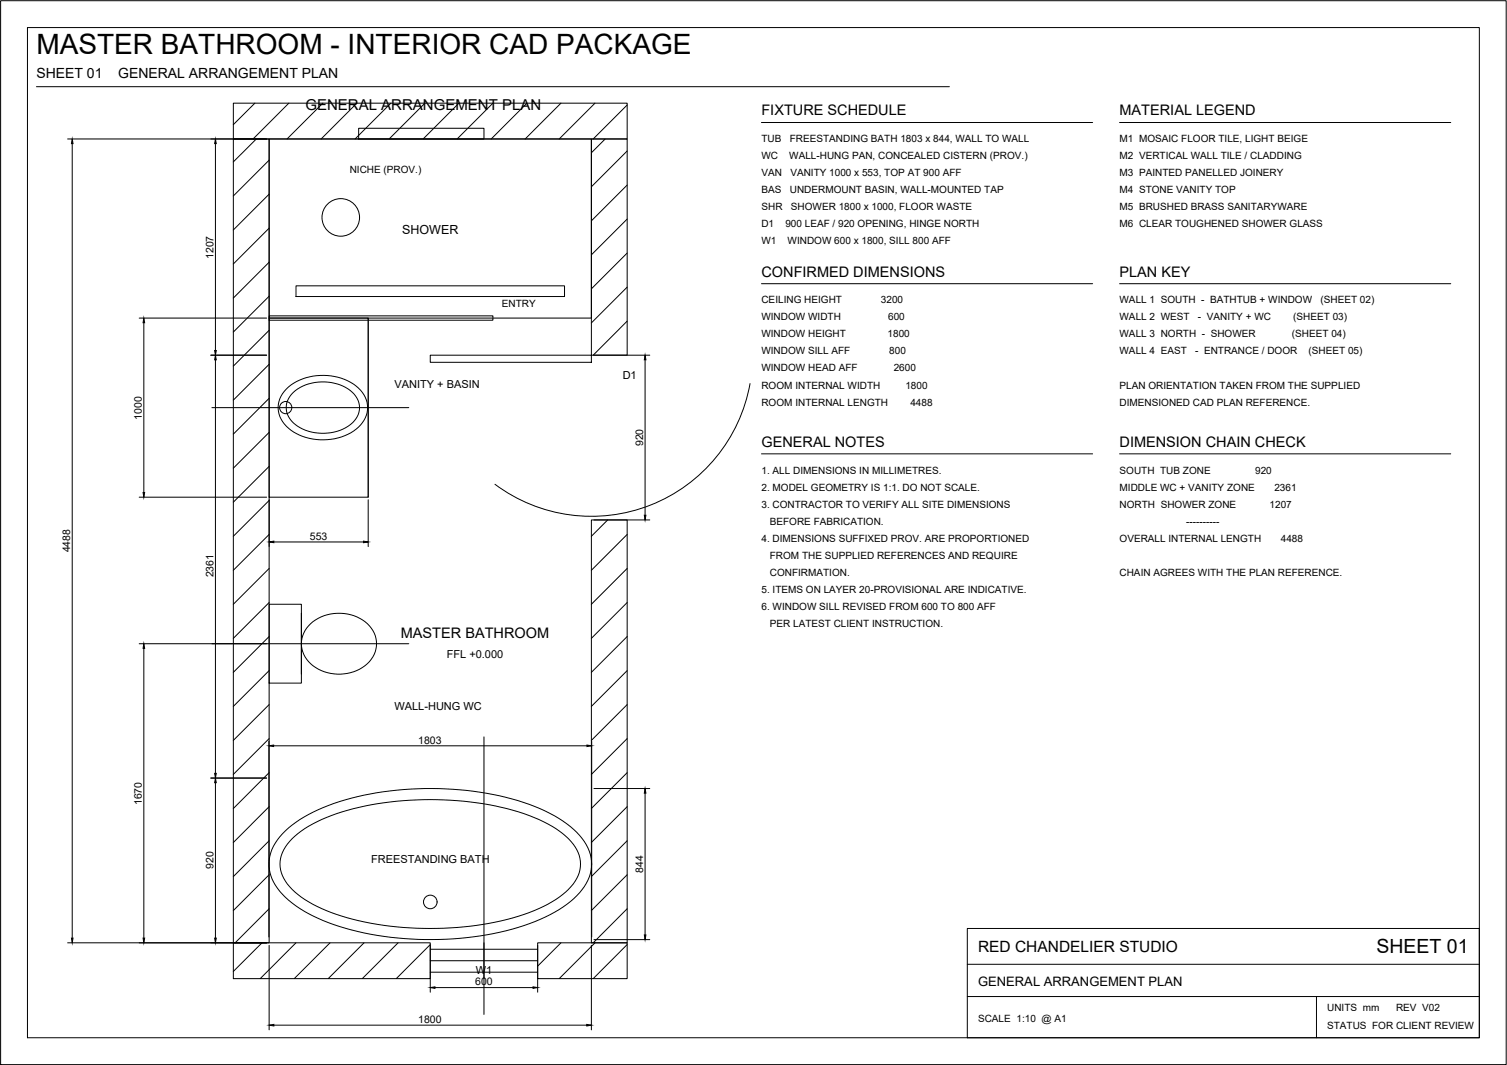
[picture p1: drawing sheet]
<svg xmlns="http://www.w3.org/2000/svg" width="841mm" height="594mm" viewBox="0 0 841 594" stroke-linecap="round" stroke-linejoin="round" font-family="sans-serif">
<defs><g id="words">
<text font-size="15.6" x="20" y="30">MASTER BATHROOM - INTERIOR CAD PACKAGE</text>
<text font-size="10.9" x="768" y="532">SHEET 01</text>
<text font-size="8.7" x="546" y="531">RED CHANDELIER STUDIO</text>
<text font-size="8.4" x="170" y="61">GENERAL ARRANGEMENT PLAN</text>
<g font-size="8.1">
<text x="425" y="64">FIXTURE SCHEDULE</text>
<text x="625" y="64">MATERIAL LEGEND</text>
<text x="425" y="154">CONFIRMED DIMENSIONS</text>
<text x="625" y="154">PLAN KEY</text>
<text x="425" y="249">GENERAL NOTES</text>
<text x="625" y="249">DIMENSION CHAIN CHECK</text>
<text x="224" y="356">MASTER BATHROOM</text>
</g>
<g font-size="7.8">
<text x="20" y="43">SHEET 01</text>
<text x="66" y="43">GENERAL ARRANGEMENT PLAN</text>
</g>
<text font-size="7.3" x="546" y="550">GENERAL ARRANGEMENT PLAN</text>
<text font-size="7" x="224" y="131">SHOWER</text>
<g font-size="6.1">
<text x="348" y="211">D1</text>
<text x="220" y="216">VANITY + BASIN</text>
<text x="249" y="367">FFL +0.000</text>
<text x="220" y="396">WALL-HUNG WC</text>
<text x="207" y="481">FREESTANDING BATH</text>
<text x="266" y="543">W1</text>
</g>
<g font-size="5.9">
<text x="119" y="145" transform="rotate(-90 119 145)">1207</text>
<text x="79" y="234" transform="rotate(-90 79 234)">1000</text>
<text x="359" y="249" transform="rotate(-90 359 249)">920</text>
<text x="173" y="301">553</text>
<text x="39" y="308" transform="rotate(-90 39 308)">4488</text>
<text x="119" y="322" transform="rotate(-90 119 322)">2361</text>
<text x="233" y="415">1803</text>
<text x="79" y="449" transform="rotate(-90 79 449)">1670</text>
<text x="119" y="485" transform="rotate(-90 119 485)">920</text>
<text x="359" y="487" transform="rotate(-90 359 487)">844</text>
<text x="265" y="550">600</text>
<text x="233" y="571">1800</text>
</g>
<g font-size="5.6">
<text x="425" y="79">TUB</text>
<text x="441" y="79">FREESTANDING BATH 1803 x 844, WALL TO WALL</text>
<text x="625" y="79">M1 MOSAIC FLOOR TILE, LIGHT BEIGE</text>
<text x="425" y="89">WC</text>
<text x="440" y="89">WALL-HUNG PAN, CONCEALED CISTERN (PROV.)</text>
<text x="625" y="89">M2 VERTICAL WALL TILE / CLADDING</text>
<text x="195" y="96">NICHE (PROV.)</text>
<text x="425" y="98">VAN</text>
<text x="441" y="98">VANITY 1000 x 553, TOP AT 900 AFF</text>
<text x="625" y="98">M3 PAINTED PANELLED JOINERY</text>
<text x="425" y="108">BAS</text>
<text x="441" y="108">UNDERMOUNT BASIN, WALL-MOUNTED TAP</text>
<text x="625" y="108">M4 STONE VANITY TOP</text>
<text x="425" y="117">SHR</text>
<text x="441" y="117">SHOWER 1800 x 1000, FLOOR WASTE</text>
<text x="625" y="117">M5 BRUSHED BRASS SANITARYWARE</text>
<text x="425" y="127">D1</text>
<text x="438" y="127">900 LEAF / 920 OPENING, HINGE NORTH</text>
<text x="625" y="127">M6 CLEAR TOUGHENED SHOWER GLASS</text>
<text x="425" y="136">W1</text>
<text x="440" y="136">WINDOW 600 x 1800, SILL 800 AFF</text>
<text x="280" y="171">ENTRY</text>
<text x="425" y="169">CEILING HEIGHT</text>
<text x="492" y="169">3200</text>
<text x="625" y="169">WALL 1 SOUTH - BATHTUB + WINDOW</text>
<text x="737" y="169">(SHEET 02)</text>
<text x="425" y="179">WINDOW WIDTH</text>
<text x="496" y="179">600</text>
<text x="625" y="179">WALL 2 WEST</text>
<text x="669" y="179">- VANITY + WC</text>
<text x="722" y="179">(SHEET 03)</text>
<text x="425" y="188">WINDOW HEIGHT</text>
<text x="495" y="188">1800</text>
<text x="625" y="188">WALL 3 NORTH - SHOWER</text>
<text x="721" y="188">(SHEET 04)</text>
<text x="425" y="198">WINDOW SILL AFF</text>
<text x="496" y="198">800</text>
<text x="625" y="198">WALL 4 EAST</text>
<text x="667" y="198">- ENTRANCE / DOOR</text>
<text x="730" y="198">(SHEET 05)</text>
<text x="425" y="207">WINDOW HEAD AFF</text>
<text x="499" y="207">2600</text>
<text x="425" y="217">ROOM INTERNAL WIDTH</text>
<text x="505" y="217">1800</text>
<text x="625" y="217">PLAN ORIENTATION TAKEN FROM THE SUPPLIED</text>
<text x="425" y="226">ROOM INTERNAL LENGTH</text>
<text x="508" y="226">4488</text>
<text x="625" y="226">DIMENSIONED CAD PLAN REFERENCE.</text>
<text x="425" y="264">1. ALL DIMENSIONS IN MILLIMETRES.</text>
<text x="625" y="264">SOUTH TUB ZONE</text>
<text x="700" y="264">920</text>
<text x="425" y="274">2. MODEL GEOMETRY IS 1:1. DO NOT SCALE.</text>
<text x="625" y="274">MIDDLE WC + VANITY ZONE</text>
<text x="711" y="274">2361</text>
<text x="425" y="283">3. CONTRACTOR TO VERIFY ALL SITE DIMENSIONS</text>
<text x="625" y="283">NORTH SHOWER ZONE</text>
<text x="709" y="283">1207</text>
<text x="430" y="293">BEFORE FABRICATION.</text>
<text x="662" y="293">----------</text>
<text x="425" y="302">4. DIMENSIONS SUFFIXED PROV. ARE PROPORTIONED</text>
<text x="625" y="302">OVERALL INTERNAL LENGTH</text>
<text x="715" y="302">4488</text>
<text x="430" y="312">FROM THE SUPPLIED REFERENCES AND REQUIRE</text>
<text x="430" y="321">CONFIRMATION.</text>
<text x="625" y="321">CHAIN AGREES WITH THE PLAN REFERENCE.</text>
<text x="425" y="331">5. ITEMS ON LAYER 20-PROVISIONAL ARE INDICATIVE.</text>
<text x="425" y="340">6. WINDOW SILL REVISED FROM 600 TO 800 AFF</text>
<text x="430" y="350">PER LATEST CLIENT INSTRUCTION.</text>
<text x="741" y="564">UNITS mm</text>
<text x="779" y="564">REV V02</text>
<text x="546" y="570">SCALE 1:10 @ A1</text>
<text x="741" y="574">STATUS FOR CLIENT REVIEW</text>
</g>
</g></defs>
<!-- layer: 22-SHEET-BORDER -->
<g fill="none" stroke="#000" stroke-width=".56">
<path d="M0 0h841v594h-841zM15 15h811v564h-811zM20 48h510M425 68h185M625 68h185M425 158h185M625 158h185M425 253h185M625 253h185M540 518h286v61h-286zM540 538h286M540 556h286"/>
<path d="M735 556v23"/>
</g>
<!-- layer: 01-WALL -->
<path d="M130 58h220v20h-220zM130 78h20v448h-20zM330 78h20v120h-20zM330 290h20v236h-20zM130 526h110v20h-110zM300 526h50v20h-50z" fill="none" stroke="#000" stroke-width=".56"/>
<!-- layer: 18-HATCH -->
<g fill="none" stroke="#000" stroke-width=".56">
<path d="M142 58l-12 12M161 58l-20 20M180 58l-20 20M199 58l-20 20M218 58l-20 20M237 58l-20 20M256 58l-20 20M275 58l-20 20M294 58l-20 20M313 58l-20 20M332 58l-20 20M350 59l-19 19"/>
<path d="M143 78l-13 12M338 78l-8 7M150 89l-20 20M350 84l-20 20M150 108l-20 20M350 103l-20 20M150 127l-20 20M350 122l-20 20M150 146l-20 20M350 141l-20 20M150 165l-20 20M350 179l-19 19"/>
<path d="M350 160l-20 20M150 184l-20 20M150 203l-20 20M150 222l-20 20M150 241l-20 20M150 279l-20 20M150 260l-20 20M150 298l-20 20M339 290l-9 9M350 298l-20 20M150 317l-20 20M350 317l-20 20"/>
<path d="M150 336l-20 20M350 336l-20 20M150 355l-20 20M350 355l-20 20M150 374l-20 20M350 374l-20 20M150 393l-20 20M350 393l-20 20M150 412l-20 20M350 412l-20 20M150 431l-20 20M350 431l-20 20"/>
<path d="M150 450l-20 20M350 450l-20 20M150 469l-20 20M350 469l-20 20M150 488l-20 20M350 488l-20 20M150 507l-19 19M350 507l-19 19M146 526l-16 16M165 526l-20 20M184 526l-20 20M203 526l-20 20"/>
<path d="M222 526l-20 20M240 527l-19 19M313 526l-13 13M332 526l-20 20M350 527l-19 19"/>
</g>
<!-- layer: 04-WINDOW -->
<path d="M240 536h60M240 530h60M270 526v20M240 542h60" fill="none" stroke="#000" stroke-width=".56"/>
<!-- layer: 03-DOOR -->
<path d="M240 198h90v4h-90zM419 214a90 90 0 0 1-143 56" fill="none" stroke="#000" stroke-width=".56"/>
<!-- layer: 05-BATHTUB -->
<path d="M158 465a91 91 0 0 1 49-22 174 174 0 0 1 94 8 49 49 0 0 1 28 24 24 24 0 0 1-9 26 103 103 0 0 1-52 21 168 168 0 0 1-93-11 42 42 0 0 1-24-24 23 23 0 0 1 7-22zM163 468a83 83 0 0 1 41-18 176 176 0 0 1 94 6 43 43 0 0 1 25 20 19 19 0 0 1-7 22 98 98 0 0 1-50 18 171 171 0 0 1-86-9 38 38 0 0 1-23-20 18 18 0 0 1 6-19z" fill="none" stroke="#000" stroke-width=".56"/>
<!-- layer: 11-PLUMBING-FIXTURES -->
<g fill="none" stroke="#000" stroke-width=".56">
<path d="M165 159h150v6h-150z"/>
<circle cx="190" cy="121" r="10"/>
<circle cx="159" cy="227" r="3"/>
<circle cx="240" cy="503" r="4"/>
</g>
<!-- layer: 06-WC -->
<path d="M150 337h18v44h-18zM168 342v34M173 348a23 23 0 0 1 36 5 16 16 0 0 1-13 22 22 22 0 0 1-27-13 15 15 0 0 1 4-14z" fill="none" stroke="#000" stroke-width=".56"/>
<!-- layer: 07-VANITY -->
<path d="M150 177h55v100h-55zM205 177v100" fill="none" stroke="#000" stroke-width=".56"/>
<!-- layer: 08-BASIN -->
<path d="M160 217a31 31 0 0 1 42 2 15 15 0 0 1-6 22 31 31 0 0 1-37-5 14 14 0 0 1 1-19zM164 219a25 25 0 0 1 35 2 12 12 0 0 1-6 18 25 25 0 0 1-31-5 11 11 0 0 1 2-15z" fill="none" stroke="#000" stroke-width=".56"/>
<!-- layer: 14-FLOOR-FINISH -->
<path d="M150 78h180v99h-180z" fill="none" stroke="#000" stroke-width=".56"/>
<!-- layer: 02-PARTITION -->
<path d="M150 176h125v3h-125z" fill="none" stroke="#000" stroke-width=".56"/>
<!-- layer: 20-PROVISIONAL -->
<path d="M200 72h70v6h-70z" fill="none" stroke="#000" stroke-width=".56"/>
<!-- layer: 17-CENTRELINE -->
<path d="M118 227h110M118 359h110M270 411v155" fill="none" stroke="#000" stroke-width=".56"/>
<!-- layer: 15-DIMENSIONS -->
<g fill="none" stroke="#000" stroke-width=".56">
<path d="M38 78h111M40 80v443M120 80v116M78 177h71M80 180v95M118 198h31M331 198h32M120 201v230M360 201v86M78 277h71M150 279v26M205 279v26"/>
<path d="M331 290h32M153 302h50M78 359h71M80 362v161M150 413v110M153 416h175M330 413v110M118 434h31M120 437v86M331 440h32M360 442v80M38 526h111"/>
<path d="M150 527v47M240 527v26M300 527v26M330 527v47M331 524h32M243 551h54M153 572h174"/>
</g>
<g fill="#000" stroke="#000" stroke-width=".56">
<path d="M40 78l1 2h-1zM120 78l1 2h-1zM80 177l1 3h-1zM120 196h1l-1 2zM120 198l1 3h-1zM360 198v3zM80 275h1l-1 2zM360 287v3zM150 302h3v1zM203 302h2l-2 1zM80 359l1 3h-1zM150 416h3z"/>
<path d="M328 416h2h-2zM120 434l1 3h-1zM120 431h1l-1 3zM360 440v2zM40 523h1l-1 3zM80 523h1l-1 3zM120 523h1l-1 3zM360 522v2zM240 551l3-1v1zM297 550l3 1h-3zM150 572l3-1v1zM327 571l3 1h-3z"/>
</g>
<use href="#words"/>
</svg>
